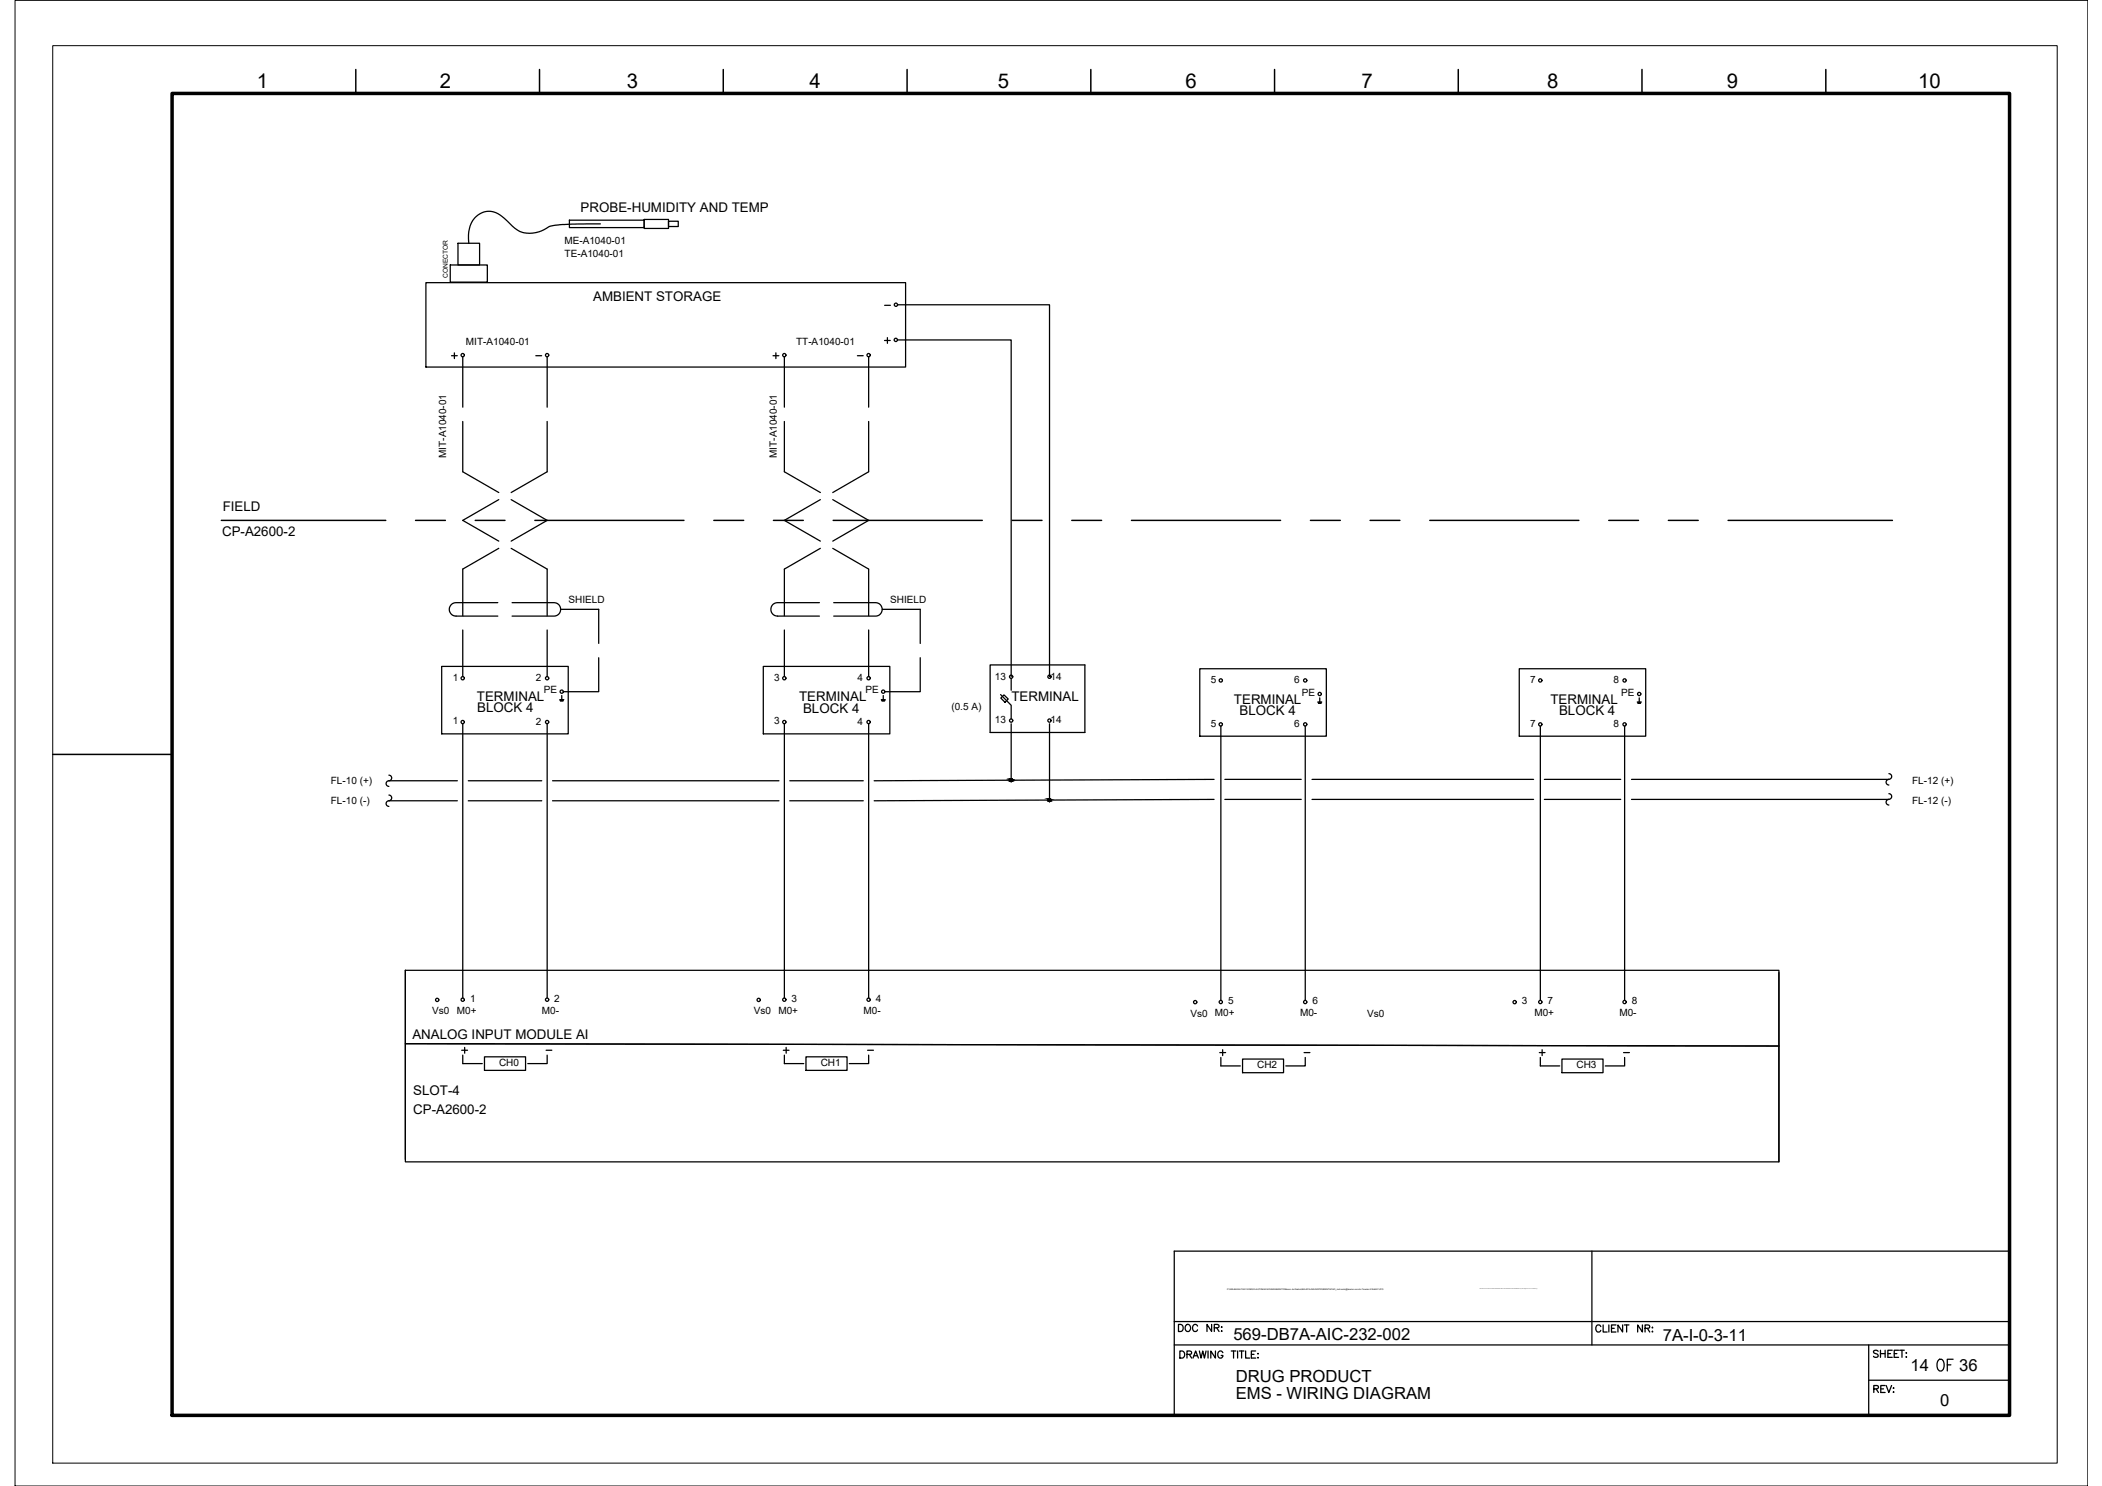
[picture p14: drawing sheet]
<svg xmlns="http://www.w3.org/2000/svg" width="420mm" height="297mm" viewBox="0 0 420 297" stroke-linecap="round" stroke-linejoin="round" font-family="sans-serif">
<defs><g id="words">
<text font-size="5.3" x="386.3" y="275.2">OF</text>
<text font-size="4.4" x="373.6" y="279.8">REV:</text>
<g font-size="4.1">
<text x="51.4" y="17.7">1</text>
<text x="87.9" y="17.7">2</text>
<text x="125.3" y="17.7">3</text>
<text x="161.8" y="17.7">4</text>
<text x="199.5" y="17.7">5</text>
<text x="237" y="17.7">6</text>
<text x="272.2" y="17.7">7</text>
<text x="309.3" y="17.7">8</text>
<text x="345.2" y="17.7">9</text>
<text x="383.4" y="17.7">10</text>
</g>
<g font-size="4">
<text x="176" y="69.8">+</text>
<text x="155.6" y="211.7">+</text>
</g>
<g font-size="3.3">
<text x="246.5" y="267.9">569-DB7A-AIC-232-002</text>
<text x="332.4" y="268">7A-I-0-3-11</text>
<text x="381.9" y="274">14</text>
<text x="391.6" y="274">36</text>
<text x="247" y="276.3">DRUG PRODUCT</text>
<text x="247" y="279.7">EMS - WIRING DIAGRAM</text>
<text x="387.8" y="281">0</text>
</g>
<g font-size="2.7">
<text x="116.1" y="42.4">PROBE-HUMIDITY AND TEMP</text>
<text x="118.6" y="60.2">AMBIENT STORAGE</text>
<text x="44.4" y="107">CP-A2600-2</text>
<text x="44.5" y="102.1">FIELD</text>
<text x="95.3" y="140.2">TERMINAL</text>
<text x="95.4" y="142.3">BLOCK 4</text>
<text x="159.7" y="140.2">TERMINAL</text>
<text x="160.5" y="142.5">BLOCK 4</text>
<text x="202.2" y="140.1">TERMINAL</text>
<text x="246.7" y="140.7">TERMINAL</text>
<text x="247.8" y="143">BLOCK 4</text>
<text x="309.9" y="140.7">TERMINAL</text>
<text x="311.6" y="143">BLOCK 4</text>
<text x="82.4" y="207.8">ANALOG INPUT MODULE AI</text>
<text x="82.6" y="218.8">SLOT-4</text>
<text x="82.6" y="222.7">CP-A2600-2</text>
</g>
<g font-size="2.6">
<text x="176" y="62.1">-</text>
<text x="106.2" y="72.3">-</text>
<text x="170.4" y="72.3">-</text>
<text x="108.3" y="211.3">-</text>
<text x="172.5" y="211.3">-</text>
<text x="259.6" y="211.7">-</text>
<text x="323.5" y="211.7">-</text>
</g>
<g font-size="2">
<text x="112.8" y="48.7">ME-A1040-01</text>
<text x="112.9" y="51.4">TE-A1040-01</text>
<text x="93.1" y="69">MIT-A1040-01</text>
<text x="159.1" y="69">TT-A1040-01</text>
<text x="89.2" y="91.6" transform="rotate(-90 89.2 91.6)">MIT-A1040-01</text>
<text x="155.3" y="91.6" transform="rotate(-90 155.3 91.6)">MIT-A1040-01</text>
<text x="113.7" y="120.6">SHIELD</text>
<text x="177.9" y="120.6">SHIELD</text>
<text x="90.5" y="136.1">1</text>
<text x="107.1" y="136.1">2</text>
<text x="154.8" y="136.1">3</text>
<text x="171.4" y="136.1">4</text>
<text x="198.9" y="135.9">13</text>
<text x="210" y="135.9">14</text>
<text x="242" y="136.6">5</text>
<text x="258.7" y="136.6">6</text>
<text x="305.9" y="136.6">7</text>
<text x="322.5" y="136.6">8</text>
<text x="108.7" y="138.6">PE</text>
<text x="173" y="138.6">PE</text>
<text x="190.2" y="141.8">(0.5 A)</text>
<text x="260.2" y="139">PE</text>
<text x="324.1" y="139">PE</text>
<text x="90.5" y="144.8">1</text>
<text x="107.1" y="144.8">2</text>
<text x="154.8" y="144.8">3</text>
<text x="171.4" y="144.8">4</text>
<text x="198.9" y="144.6">13</text>
<text x="210" y="144.6">14</text>
<text x="242" y="145.3">5</text>
<text x="258.7" y="145.3">6</text>
<text x="305.9" y="145.3">7</text>
<text x="322.5" y="145.3">8</text>
<text x="66.1" y="156.7">FL-10 (+)</text>
<text x="66.1" y="160.7">FL-10 (-)</text>
<text x="382.2" y="156.7">FL-12 (+)</text>
<text x="382.2" y="160.7">FL-12 (-)</text>
<text x="86.4" y="202.7">Vs0</text>
<text x="91.3" y="202.7">M0+</text>
<text x="94" y="200.3">1</text>
<text x="108.3" y="202.7">M0-</text>
<text x="110.8" y="200.3">2</text>
<text x="150.7" y="202.7">Vs0</text>
<text x="155.6" y="202.7">M0+</text>
<text x="158.2" y="200.3">3</text>
<text x="172.6" y="202.7">M0-</text>
<text x="175.1" y="200.3">4</text>
<text x="237.9" y="203.2">Vs0</text>
<text x="242.8" y="203.2">M0+</text>
<text x="245.5" y="200.7">5</text>
<text x="259.9" y="203.2">M0-</text>
<text x="262.3" y="200.7">6</text>
<text x="273.3" y="203.2">Vs0</text>
<text x="304.2" y="200.8">3</text>
<text x="306.7" y="203.2">M0+</text>
<text x="309.3" y="200.7">7</text>
<text x="323.7" y="203.2">M0-</text>
<text x="326.2" y="200.7">8</text>
<text x="99.8" y="213">CH0</text>
<text x="164" y="213">CH1</text>
<text x="251.3" y="213.5">CH2</text>
<text x="315.1" y="213.5">CH3</text>
</g>
<text font-size="1.3" x="89.5" y="55.5" transform="rotate(-90 89.5 55.5)">CONECTOR</text>
<text font-size=".4" x="245.3" y="257.8">P:\569-BAXALTA\01.ENG\03.AUTOMACAO\ANDAMENTO\Banco de Dados\569-B7A-INS-INSTRUMENTACAO_moliveira@tessler-com-br-Tessler-5164457.JPG</text>
</g></defs>
<!-- layer: I_DATA -->
<g fill="none" stroke="#000" stroke-width=".25">
<path d="M85.1 56.5h95.9v16.9h-95.9zM90.3 71.1h1.1M90.8 70.5v1.2M154.5 71.1h1.2M155.1 70.5v1.2M88.3 133.2h25.3v13.5h-25.3zM111.9 139.9h.8M112.3 139v.9M152.6 133.2h25.3v13.5h-25.3zM176.1 139.9h.9M176.6 139v.9M197.9 132.9h19v13.5h-19z"/>
<path d="M239.8 133.7h25.3v13.5h-25.3zM263.8 139.5v.8M303.7 133.7h25.3v13.5h-25.3zM327.7 139.5v.8M112 140h.6M112 140.1h.5M176.2 140h.7M176.3 140.1h.5M263.4 140.3h.8M263.5 140.5h.6M263.5 140.6h.6M327.3 140.3h.8"/>
<path d="M327.3 140.5h.7M327.4 140.6h.5M81 194v37.8M355.6 194.4v37.8M81 208.6l274.6 .5M92.3 209.9h1.2M92.5 210.9v1.7h3.9M92.9 209.4v1.1M96.8 211.3h8.3v2.7h-8.3zM109.4 210.9v1.7h-3.9M156.8 212.6h3.9M161.1 211.3h8.2v2.7h-8.2z"/>
<path d="M173.6 210.9v1.7h-3.8M243.8 210.4h1.2M244 211.4v1.7h3.9M244.4 209.8v1.2M248.4 211.7h8.2v2.7h-8.2zM260.9 211.4v1.7h-3.9M307.7 210.4h1.1M307.9 211.4v1.7h3.9M308.3 209.8v1.2M312.2 211.7h8.2v2.7h-8.2zM324.7 211.4v1.7h-3.8"/>
<circle cx="92.5" cy="71" r=".33"/>
<circle cx="156.8" cy="71" r=".33"/>
<circle cx="92.5" cy="135.6" r=".33"/>
<circle cx="109.4" cy="135.6" r=".33"/>
<circle cx="112.3" cy="138.3" r=".33"/>
<circle cx="156.8" cy="135.6" r=".33"/>
<circle cx="173.6" cy="135.6" r=".33"/>
<circle cx="176.5" cy="138.3" r=".33"/>
<circle cx="202.1" cy="135.3" r=".33"/>
<circle cx="209.8" cy="135.3" r=".33"/>
<circle cx="244" cy="136" r=".33"/>
<circle cx="260.9" cy="136" r=".33"/>
<circle cx="263.8" cy="138.7" r=".33"/>
<circle cx="307.9" cy="136" r=".33"/>
<circle cx="324.7" cy="136" r=".33"/>
<circle cx="327.6" cy="138.7" r=".33"/>
<circle cx="92.5" cy="144.3" r=".33"/>
<circle cx="109.4" cy="144.3" r=".33"/>
<circle cx="156.8" cy="144.3" r=".33"/>
<circle cx="173.6" cy="144.3" r=".33"/>
<circle cx="202.1" cy="144" r=".33"/>
<circle cx="209.8" cy="144" r=".33"/>
<circle cx="244" cy="144.8" r=".33"/>
<circle cx="260.9" cy="144.8" r=".33"/>
<circle cx="307.9" cy="144.8" r=".33"/>
<circle cx="324.7" cy="144.8" r=".33"/>
<circle cx="87.4" cy="199.9" r=".33"/>
<circle cx="92.5" cy="199.8" r=".33"/>
<circle cx="109.4" cy="199.8" r=".33"/>
<circle cx="151.6" cy="199.9" r=".33"/>
<circle cx="156.8" cy="199.8" r=".33"/>
<circle cx="173.6" cy="199.8" r=".33"/>
<circle cx="238.9" cy="200.3" r=".33"/>
<circle cx="244" cy="200.3" r=".33"/>
<circle cx="260.9" cy="200.3" r=".33"/>
<circle cx="302.8" cy="200.3" r=".33"/>
<circle cx="307.9" cy="200.3" r=".33"/>
<circle cx="324.7" cy="200.3" r=".33"/>
</g>
<!-- layer: I_TABS -->
<g fill="none" stroke="#000" stroke-width=".25">
<path d="M92.5 71.3v10.1M109.4 71.3v10.1M156.8 71.3v10.1M173.6 71.3v10.1M92.5 84.3v10l7.2 4.2M99.7 99.9l-7.2 4.1 7.2 4.2M102.2 99.9l7.2 4.1-7.2 4.2M109.4 84.3v10l-7.2 4.2M156.8 84.3v10l7.2 4.2M164 99.9l-7.2 4.1 7.2 4.2M166.5 99.9l7.1 4.1-7.1 4.2M173.6 84.3v10l-7.1 4.2"/>
<path d="M99.7 109.6l-7.2 4.2v9.3M102.2 109.6l7.2 4.2v9.3M164 109.6l-7.2 4.2v9.3M166.5 109.6l7.1 4.2v9.3M92.5 125.9v9.3M99.5 120.5h-8.3a1.34 1.34 0 0 0-1.4 1.3 1.34 1.34 0 0 0 1.4 1.4h8.3M102.4 120.5h8.3a1.34 1.34 0 0 1 1.4 1.3 1.34 1.34 0 0 1-1.4 1.4h-8.3M109.4 125.9v9.3M112.1 121.8h7.6v6.8M119.7 131.5v6.8h-7.1M156.8 125.9v9.3M163.8 120.5h-8.4a1.34 1.34 0 0 0-1.3 1.3 1.34 1.34 0 0 0 1.3 1.4h8.4"/>
<path d="M166.6 120.5h8.4a1.34 1.34 0 0 1 1.3 1.3 1.34 1.34 0 0 1-1.3 1.4h-8.4M173.6 125.9v9.3M176.3 121.8h7.6v6.8M183.9 131.5v6.8h-7M77.7 154.9a.56 .56 0 0 1 .6 .6 .56 .56 0 0 1-.6 .6 .56 .56 0 0 0-.5 .5 .56 .56 0 0 0 .5 .6M77.7 158.9a.56 .56 0 0 1 .6 .6 .56 .56 0 0 1-.6 .5 .57 .57 0 0 0-.5 .6 .57 .57 0 0 0 .5 .6M92.5 144.7v54.8M109.4 144.7v54.8M156.8 144.7v54.8M173.6 144.7v54.8M244 145.1v54.9M260.9 145.1v54.9"/>
<path d="M307.9 145.1v54.9M324.7 145.1v54.9M377.6 154.7a.56 .56 0 0 1 .5 .5 .56 .56 0 0 1-.5 .6M377.6 155.8a.56 .56 0 0 0-.6 .6 .56 .56 0 0 0 .6 .5M377.6 158.7a.56 .56 0 0 1 .5 .5 .56 .56 0 0 1-.5 .6M377.6 159.8a.56 .56 0 0 0-.6 .6 .56 .56 0 0 0 .6 .5"/>
</g>
<!-- layer: 0 -->
<g fill="none" stroke="#000" stroke-width=".25">
<path d="M90 53h7.4v3.4h-7.4zM91.5 48.6h4.4v4.4h-4.4zM113.8 44h15v1.5h-15zM120 44.8h-4.6a17.6 17.6 0 0 0-5.8 .6 5.5 5.5 0 0 1-7.7-.8 5.7 5.7 0 0 0-4.4-2.4 4.7 4.7 0 0 0-3.9 5.4l.1 1M128.8 43.9h4.8v1.8h-4.8zM133.6 44.2h2v1.1h-2zM179.4 68h22.7v67.2M179.4 60.9h30.4v74.3M77.7 156.1h13.7M93.6 156.1h14.7M110.4 156.1h45.3M157.9 156.1h14.7"/>
<path d="M202.1 144.7v11.1M209.8 144.7v15.1M242.7 155.8l-68 .3M242.7 159.8l-68 .3M244.8 155.8h15.3M244.8 159.8h15.3M262.3 155.8h44.2M262.3 159.8h44.2M308.7 155.8h15.3M308.7 159.8h15.3M326.1 155.8h51.5M326.1 159.8h51.5"/>
<path d="M77.7 160.1h13.7M93.6 160.1h14.7M110.4 160.1h45.3M157.9 160.1h14.7M81 194h274.6v38.2h-274.6z"/>
<circle cx="202.1" cy="156" r=".29"/>
<circle cx="209.8" cy="159.9" r=".29"/>
</g>
<!-- layer: G-TTLB-TTLB -->
<path d="M34.4 18.7h367.3v264.2h-367.3z" fill="none" stroke="#000" stroke-width=".7"/>
<!-- layer: G-TTLB-OTLN -->
<path d="M10.5 9.1h400.7v283.4h-400.7z" fill="none" stroke="#000" stroke-width=".2"/>
<!-- layer: G-TTLB-INDX -->
<path d="M71.1 13.9v4.8M107.8 13.9v4.8M144.6 13.9v4.8M181.3 13.9v4.8M218 13.9v4.8M254.8 13.9v4.8M291.5 13.9v4.8M328.2 13.9v4.8M365 13.9v4.8M10.5 150.8h23.9" fill="none" stroke="#000" stroke-width=".3"/>
<!-- layer: LGSP IA4$0$LG_PLOT -->
<path d="M318.2 250.1v18.7M234.7 264.2h167M234.7 268.8h167M373.5 275.9h28.2M373.5 268.8v14.1M234.7 282.9h167" fill="none" stroke="#000" stroke-width=".25"/>
<!-- layer: LG_PLOT -->
<g fill="none" stroke="#000" stroke-width=".25">
<path d="M401.7 250.1h-167v32.8M235.6 264.7h.4a.76 .76 0 0 1 .5 .7 .76 .76 0 0 1-.5 .8h-.4zM235.8 270.1h.5a.76 .76 0 0 1 .5 .7 .76 .76 0 0 1-.5 .7h-.5zM237 265l.2-.2a.66 .66 0 0 1 .8 .3 .66 .66 0 0 1-.2 .8l-.1 .2a.68 .68 0 0 1-.8-.3 .68 .68 0 0 1 .1-.8zM237.3 270.7h.8v-.5l-.8-.1v1.4M237.7 270.7l.5 .8M238.5 271.5l.5-1.4 .5 1.4M238.7 271h.6M239.4 265.1a.51 .51 0 0 0-.6-.4 .51 .51 0 0 0-.4 .6v.3a.51 .51 0 0 0 .4 .6 .51 .51 0 0 0 .6-.4M239.7 270.1l.4 1.4 .3-1.4 .3 1.4 .4-1.4M241.5 270.1v1.4M242.2 264.7v1.5l-.9-1.5v1.5"/>
<path d="M242.7 265.4h.8l.2-.3-.1-.2-.3-.2h-.6v1.5M243 270.1v1.4l-1-1.4v1.4M243.2 265.4l.5 .8M244.1 265.3h.2zM244.2 266v.2zM244.4 270.4a.52 .52 0 0 0-.6-.4 .52 .52 0 0 0-.4 .6v.3a.51 .51 0 0 0 .5 .6 .51 .51 0 0 0 .5-.6h-.3M246.1 270.1h.9M246.6 270.1v1.4M247.4 270.1v1.4M247.7 270.1h.9M248.2 270.1v1.4M249 270.1v1.4h.8"/>
<path d="M250.1 270.7h.6M251 270.1h-.9v1.4h.9M251.4 270.6h.1zM251.4 271.4h.1zM320 265.2a.57 .57 0 0 0-.8-.3 .57 .57 0 0 0-.2 .8 .51 .51 0 0 0 .4 .6 .51 .51 0 0 0 .6-.4M320.4 264.8v1.5h.8M321.6 264.8v1.5M322.1 265.5h.6M323 264.8h-.9v1.5h.9M324.3 264.8v1.5l-.9-1.5v1.5M324.7 264.8h.9M325.1 264.8v1.5"/>
<path d="M328.3 264.8v1.5l-1-1.5v1.5M328.8 265.5h.8l.1-.5-.9-.2v1.5M329.3 265.5l.5 .8M330.2 265.4h.2zM330.2 266.2h.2zM375.4 270.1a.51 .51 0 0 0-.5-.2 .51 .51 0 0 0-.4 .3l.1 .3 .7 .2 .1 .2-.1 .4a.62 .62 0 0 1-.8-.2M375.9 269.9v1.4M375.9 270.6h.9M376.8 269.9v1.4M377.4 270.6h.5M378.2 269.9h-.8v1.4h.8M378.6 270.6h.6"/>
<path d="M379.5 269.9h-.9v1.4h.9M379.7 269.9h.9M380.2 269.9v1.4M381 270.5h.1zM381 271.3h.1z"/>
</g>
<!-- layer: EI-CTRL -->
<path d="M200 138.8l2.1 2.2v2.7M200 139.5l.7-.6 .8 .8-.6 .7zM202.1 135.6v2.4" fill="none" stroke="#000" stroke-width=".25"/>
<!-- layer: 0 -->
<g fill="#000" stroke="#000" stroke-width=".2">
<path d="M202 155.7h.1zM209.7 159.7h.1z"/>
<path d="M202 155.7h.1zM202 155.7h.1z"/>
<path d="M202 155.7l.1 .1zM202 155.7l.1 .1z"/>
<path d="M201.9 155.8h.2zM201.9 155.8h.2z"/>
<path d="M201.9 155.8l.2 .1zM201.9 155.8l.2 .1z"/>
<path d="M201.8 155.9h.3zM201.8 155.9h.3z"/>
<path d="M201.8 155.9l.3 .1zM201.8 155.9l.3 .1z"/>
<path d="M202.1 155.7h.1zM202.1 155.7h.1z"/>
<path d="M202.1 156.2h.1zM202.1 156.2h.1z"/>
<path d="M202.1 155.7h.2zM202.1 155.7h.2z"/>
<path d="M202.1 155.7h.2zM202.1 155.7h.2z"/>
<path d="M202 156.2h.3zM202 156.2h.2z"/>
<path d="M202.1 155.7l.3 .1zM202.1 155.7l.3 .1z"/>
<path d="M202 156.2h.3zM202 156.2h.3z"/>
<path d="M202.1 155.8h.3zM202.1 155.8h.3z"/>
<path d="M201.9 156.2h.5zM201.9 156.2h.4z"/>
<path d="M202.1 155.8l.3 .1zM202.1 155.8l.3 .1z"/>
<path d="M201.9 156.1h.5zM201.9 156.1l.5 .1z"/>
<path d="M202.1 155.9h.3zM202.1 155.9h.3z"/>
<path d="M201.9 156.1h.5zM201.9 156.1h.5z"/>
<path d="M202.1 155.9l.3 .1zM202.1 155.9l.3 .1z"/>
<path d="M201.8 156h.6zM201.8 156h.6z"/>
<path d="M201.8 156h.6zM201.8 156l.6 .1z"/>
<path d="M209.7 159.7h.1zM209.6 159.7h.2z"/>
<path d="M209.6 159.7h.2zM209.6 159.7h.2z"/>
<path d="M209.6 159.7l.2 .1zM209.6 159.7l.2 .1z"/>
<path d="M209.6 159.8h.2zM209.6 159.8h.2z"/>
<path d="M209.5 159.8l.3 .1zM209.5 159.8l.3 .1z"/>
<path d="M209.5 159.9h.3zM209.5 159.9h.3z"/>
<path d="M209.5 159.9h.3zM209.5 159.9h.3z"/>
<path d="M209.8 159.7h.1zM209.8 159.7h.1z"/>
<path d="M209.8 159.7h.2zM209.8 159.7h.2z"/>
<path d="M209.8 159.7l.2 .1zM209.8 159.7l.2 .1z"/>
<path d="M209.8 159.8h.2zM209.8 159.8h.2z"/>
<path d="M209.8 159.8l.3 .1zM209.8 159.8l.3 .1z"/>
<path d="M209.8 159.9h.3zM209.8 159.9h.3z"/>
<path d="M209.8 159.9h.3zM209.8 159.9h.3z"/>
<path d="M209.5 159.9l.6 .1zM209.5 159.9l.6 .1z"/>
<path d="M209.7 160.2h.1zM209.7 160.2h.1z"/>
<path d="M209.7 160.2h.2zM209.7 160.2h.1z"/>
<path d="M209.6 160.2h.4zM209.6 160.2h.3z"/>
<path d="M209.6 160.2h.4zM209.6 160.2h.4z"/>
<path d="M209.5 160.1h.5zM209.5 160.1l.5 .1z"/>
<path d="M209.5 160h.6zM209.5 160h.6z"/>
<path d="M209.5 160h.6zM209.5 160l.5 .1z"/>
</g>
<!-- layer: I_LIMIT_LINE -->
<g fill="none" stroke="#000" stroke-width=".3">
<path d="M44.2 104h32.9M83.1 104h5.9M95 104h5.9M106.9 104h29.8M142.7 104h6M154.6 104h6M166.5 104h29.8M202.3 104h6M214.2 104h6M226.2 104h29.8M261.9 104h6M273.9 104h5.9"/>
<path d="M285.8 104h29.8M321.6 104h5.9M333.5 104h5.9M345.4 104h32.9"/>
</g>
<!-- layer: 0 -->
<path d="M3 .1h414.3v296.9h-414.3z" fill="none" stroke="#000" stroke-width=".2"/>
<use href="#words"/>
</svg>
